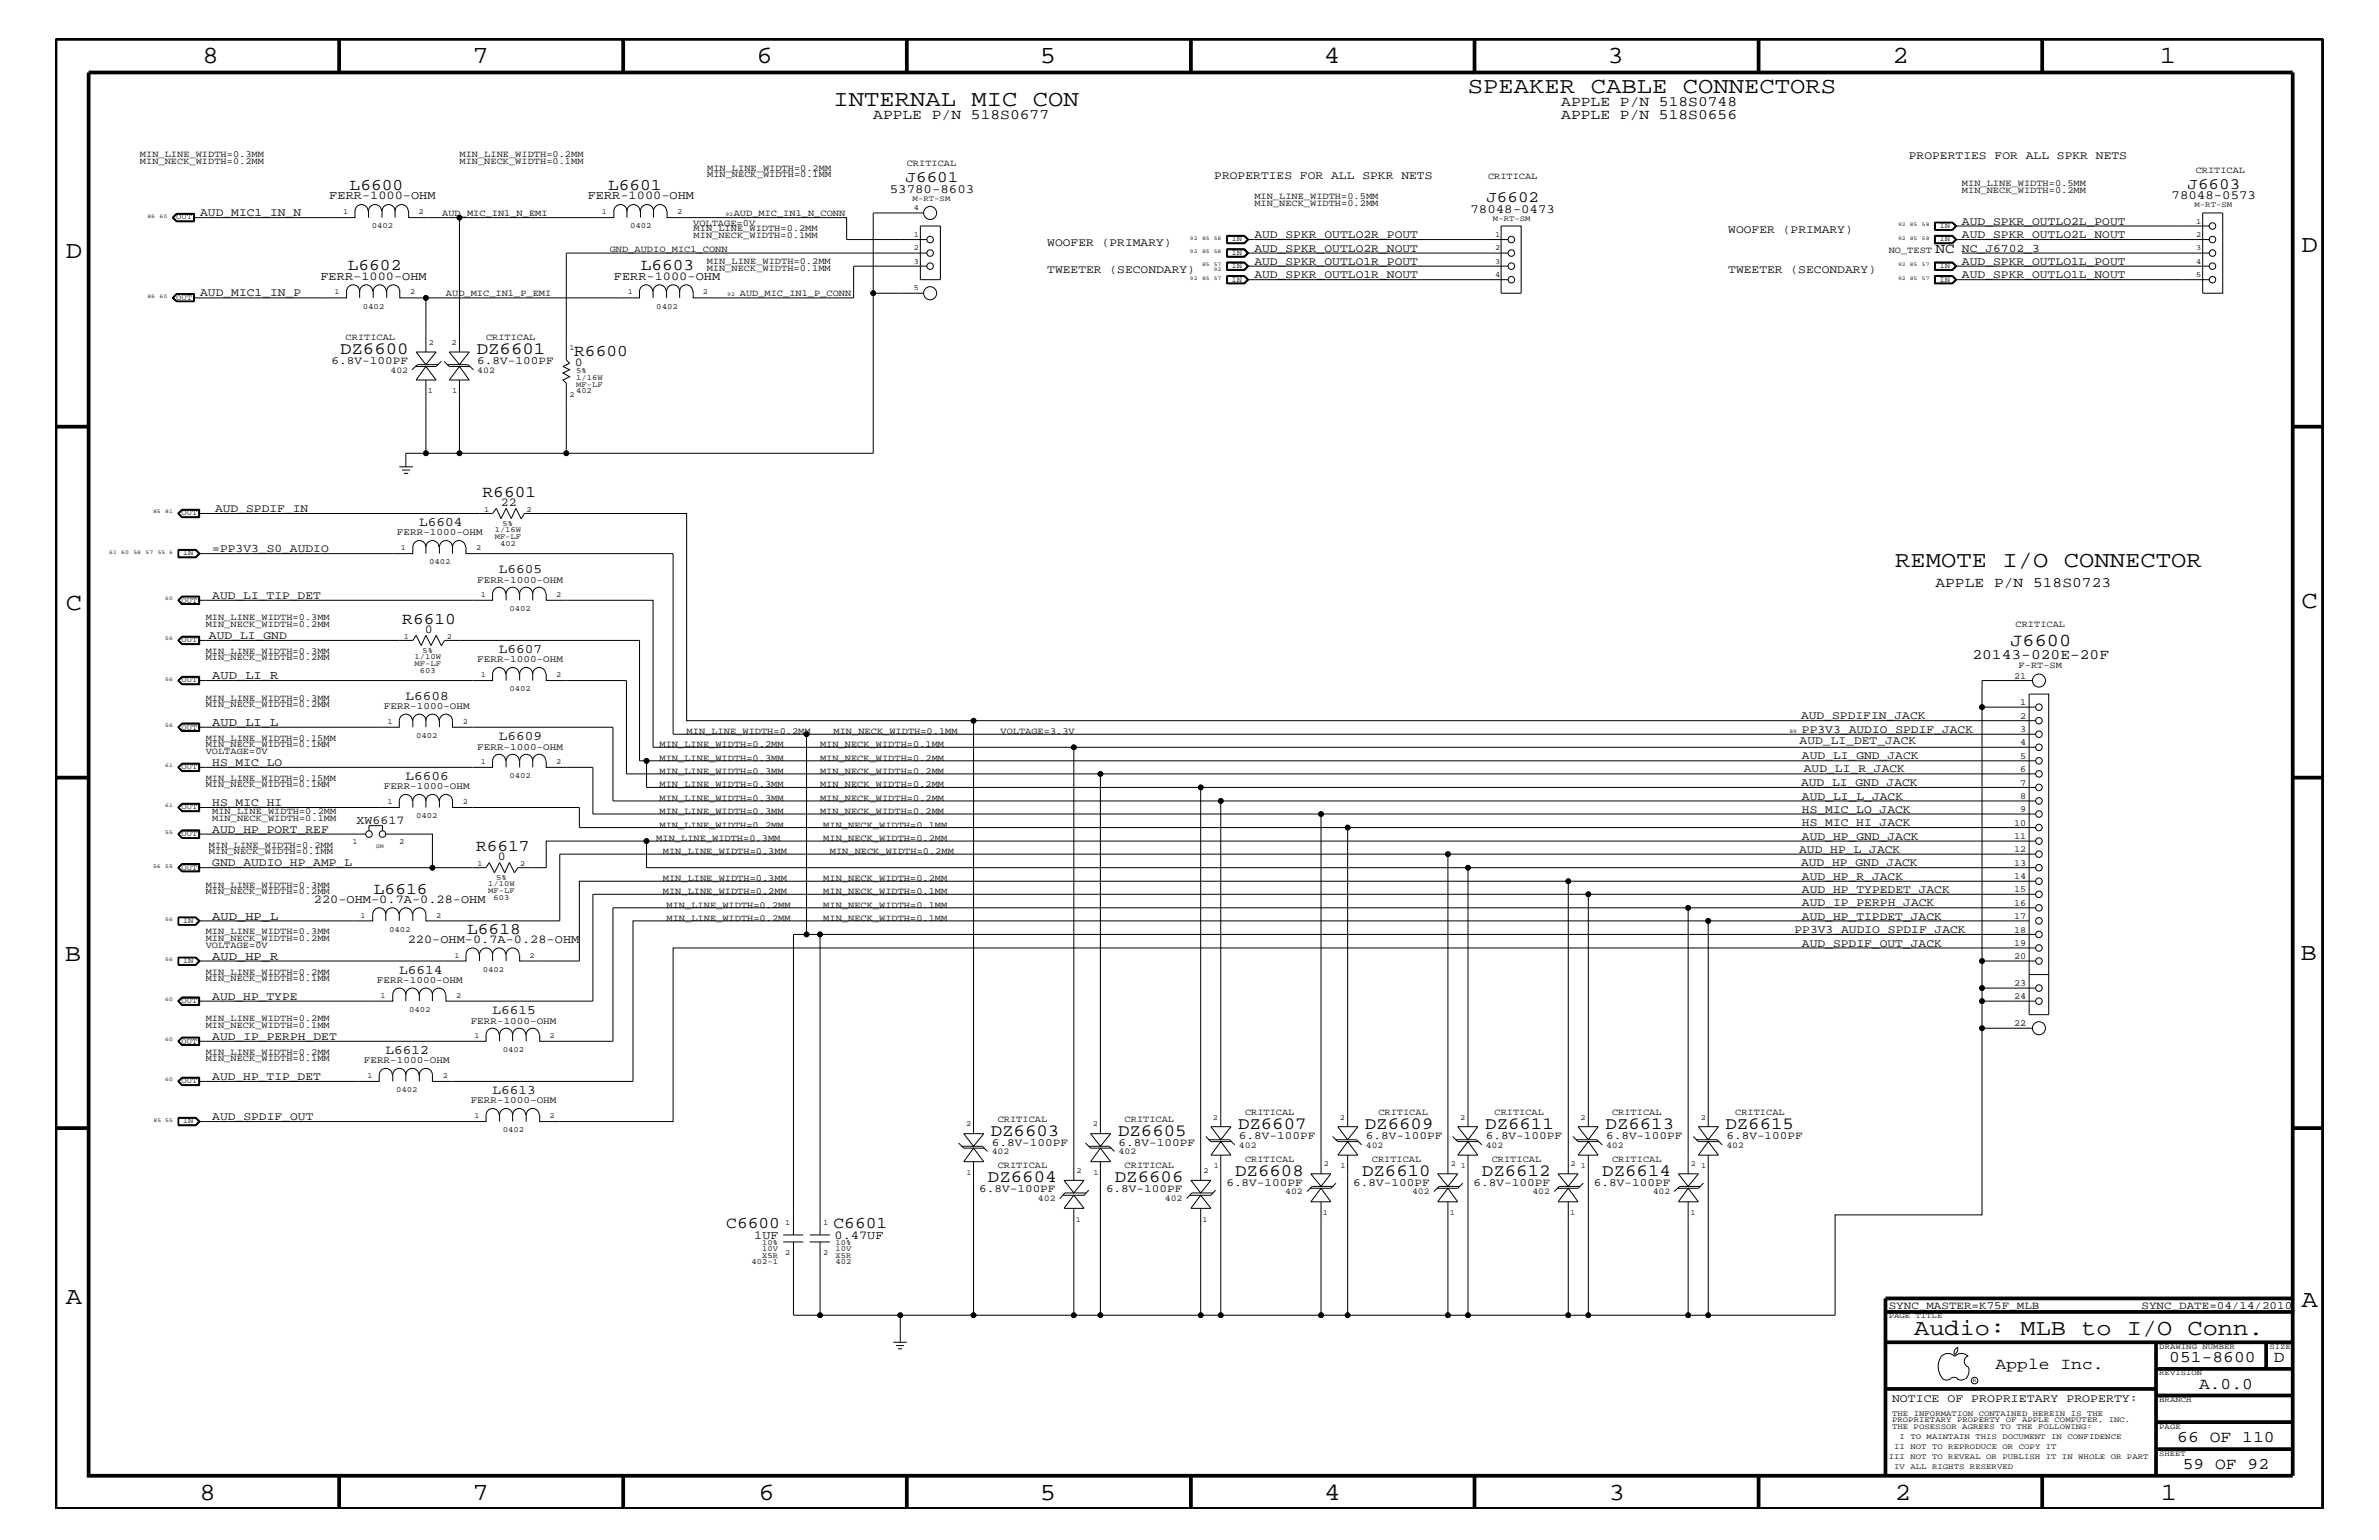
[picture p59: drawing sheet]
<svg xmlns="http://www.w3.org/2000/svg" width="432mm" height="279mm" viewBox="0 0 432 279" stroke-linecap="round" stroke-linejoin="round" font-family="sans-serif">
<defs><g id="words">
<g font-size="4.5">
<text x="36.7" y="11.5">8</text>
<text x="85.8" y="11.5">7</text>
<text x="137.3" y="11.5">6</text>
<text x="188.7" y="11.5">5</text>
<text x="240.3" y="11.5">4</text>
<text x="291.8" y="11.5">3</text>
<text x="343.5" y="11.5">2</text>
<text x="392" y="11.5">1</text>
<text x="11.9" y="46.8">D</text>
<text x="417.7" y="45.7">D</text>
<text x="11.9" y="110.6">C</text>
<text x="417.7" y="110.3">C</text>
<text x="11.8" y="174.3">B</text>
<text x="417.6" y="174.2">B</text>
<text x="11.9" y="236.7">A</text>
<text x="417.7" y="237.1">A</text>
<text x="36.2" y="272.1">8</text>
<text x="85.8" y="272.1">7</text>
<text x="137.7" y="272.1">6</text>
<text x="188.7" y="272.1">5</text>
<text x="240.4" y="272.1">4</text>
<text x="292" y="272.1">3</text>
<text x="343.9" y="272.1">2</text>
<text x="392.2" y="272.1">1</text>
</g>
<g font-size="4.1">
<text x="266.4" y="16.8">SPEAKER CABLE CONNECTORS</text>
<text x="151.3" y="19.2">INTERNAL MIC CON</text>
<text x="344" y="102.9">REMOTE I/O CONNECTOR</text>
<text x="347.4" y="242.3">Audio: MLB to I/O Conn.</text>
</g>
<text font-size="3.3" x="364.9" y="117.2">J6600</text>
<g font-size="3.1">
<text x="61.7" y="64.2">DZ6600</text>
<text x="86.5" y="64.2">DZ6601</text>
<text x="179.8" y="206">DZ6603</text>
<text x="202.9" y="206">DZ6605</text>
<text x="224.7" y="204.8">DZ6607</text>
<text x="247.7" y="204.8">DZ6609</text>
<text x="269.6" y="204.8">DZ6611</text>
<text x="291.4" y="204.8">DZ6613</text>
<text x="313.2" y="204.8">DZ6615</text>
<text x="179.3" y="214.5">DZ6604</text>
<text x="202.4" y="214.5">DZ6606</text>
<text x="224.2" y="213.3">DZ6608</text>
<text x="247.2" y="213.3">DZ6610</text>
<text x="269" y="213.3">DZ6612</text>
<text x="290.8" y="213.3">DZ6614</text>
</g>
<g font-size="3">
<text x="63.5" y="34.5">L6600</text>
<text x="110.4" y="34.5">L6601</text>
<text x="63.1" y="49.1">L6602</text>
<text x="116.3" y="49.1">L6603</text>
<text x="104.2" y="64.5">R6600</text>
<text x="87.6" y="90.1">R6601</text>
<text x="73" y="113.1">R6610</text>
<text x="86.4" y="154.4">R6617</text>
<text x="67.9" y="162.2">L6616</text>
<text x="84.8" y="169.4">L6618</text>
<text x="131.8" y="222.9">C6600</text>
<text x="151.3" y="222.9">C6601</text>
<text x="362.2" y="248.4">Apple Inc.</text>
<text x="393.7" y="247.1">051-8600</text>
<text x="399.2" y="252">A.0.0</text>
<text x="412.7" y="247.1">D</text>
<text x="395.2" y="261.6">66 OF 110</text>
<text x="396.2" y="266.6">59 OF 92</text>
</g>
<g font-size="2.9">
<text x="164.4" y="33">J6601</text>
<text x="397" y="34.2">J6603</text>
<text x="269.8" y="36.7">J6602</text>
</g>
<g font-size="2.6">
<text x="158.5" y="21.6">APPLE P/N 518S0677</text>
<text x="283.4" y="19.2">APPLE P/N 518S0748</text>
<text x="283.4" y="21.6">APPLE P/N 518S0656</text>
<text x="351.3" y="45.9">NC</text>
<text x="351.3" y="106.5">APPLE P/N 518S0723</text>
<text x="358" y="119.5">20143-020E-20F</text>
</g>
<g font-size="2.4">
<text x="76.1" y="95.4">L6604</text>
<text x="90.6" y="104">L6605</text>
<text x="90.6" y="118.5">L6607</text>
<text x="73.6" y="127">L6608</text>
<text x="90.6" y="134.2">L6609</text>
<text x="73.6" y="141.5">L6606</text>
<text x="72.4" y="176.7">L6614</text>
<text x="89.4" y="184">L6615</text>
<text x="70" y="191.2">L6612</text>
<text x="89.4" y="198.5">L6613</text>
</g>
<g font-size="2.3">
<text x="161.5" y="35">53780-8603</text>
<text x="266.9" y="38.6">78048-0473</text>
<text x="394.2" y="36.2">78048-0573</text>
</g>
<g font-size="2.2">
<text x="59.8" y="36.2">FERR-1000-OHM</text>
<text x="106.7" y="36.2">FERR-1000-OHM</text>
<text x="58.2" y="50.7">FERR-1000-OHM</text>
<text x="111.4" y="50.7">FERR-1000-OHM</text>
<text x="104.3" y="66.4">0</text>
<text x="90.9" y="91.8">22</text>
<text x="77.1" y="114.8">0</text>
<text x="38.5" y="123.2">AUD_LI_R</text>
<text x="38.5" y="131.7">AUD_LI_L</text>
<text x="64.7" y="149.5">XW6617</text>
<text x="90.4" y="156.1">0</text>
<text x="38.5" y="166.9">AUD_HP_L</text>
<text x="57" y="163.9">220-OHM-0.7A-0.28-OHM</text>
<text x="74" y="171.1">220-OHM-0.7A-0.28-OHM</text>
<text x="38.5" y="174.2">AUD_HP_R</text>
<text x="136.9" y="224.7">1UF</text>
<text x="151.5" y="224.7">0.47UF</text>
</g>
<g font-size="2.1">
<text x="346.5" y="28.9">PROPERTIES FOR ALL SPKR NETS</text>
<text x="220.4" y="32.5">PROPERTIES FOR ALL SPKR NETS</text>
<text x="36.3" y="39.2">AUD_MIC1_IN_N</text>
<text x="356.1" y="40.8">AUD_SPKR_OUTLO2L_POUT</text>
<text x="190.1" y="44.6">WOOFER (PRIMARY)</text>
<text x="227.7" y="45.7">AUD_SPKR_OUTLO2R_NOUT</text>
<text x="227.7" y="43.2">AUD_SPKR_OUTLO2R_POUT</text>
<text x="313.7" y="42.3">WOOFER (PRIMARY)</text>
<text x="356.1" y="43.2">AUD_SPKR_OUTLO2L_NOUT</text>
<text x="356.1" y="45.7">NC_J6702_3</text>
<text x="36.3" y="53.8">AUD_MIC1_IN_P</text>
<text x="190.1" y="49.6">TWEETER (SECONDARY)</text>
<text x="227.7" y="48">AUD_SPKR_OUTLO1R_POUT</text>
<text x="227.7" y="50.5">AUD_SPKR_OUTLO1R_NOUT</text>
<text x="313.7" y="49.6">TWEETER (SECONDARY)</text>
<text x="356.1" y="50.5">AUD_SPKR_OUTLO1L_NOUT</text>
<text x="356.1" y="48">AUD_SPKR_OUTLO1L_POUT</text>
<text x="39" y="92.9">AUD_SPDIF_IN</text>
<text x="38.5" y="100.2">=PP3V3_S0_AUDIO</text>
<text x="38.5" y="108.7">AUD_LI_TIP_DET</text>
<text x="37.9" y="115.9">AUD_LI_GND</text>
<text x="326.9" y="130.5">AUD_SPDIFIN_JACK</text>
<text x="326.6" y="135">AUD_LI_DET_JACK</text>
<text x="327.1" y="133">PP3V3_AUDIO_SPDIF_JACK</text>
<text x="327.1" y="137.8">AUD_LI_GND_JACK</text>
<text x="38.5" y="139">HS_MIC_LO</text>
<text x="326.9" y="142.6">AUD_LI_GND_JACK</text>
<text x="327.4" y="140.1">AUD_LI_R_JACK</text>
<text x="38.5" y="146.2">HS_MIC_HI</text>
<text x="327.1" y="149.9">HS_MIC_HI_JACK</text>
<text x="327.1" y="147.5">HS_MIC_LO_JACK</text>
<text x="327.1" y="145.1">AUD_LI_L_JACK</text>
<text x="38.5" y="151.1">AUD_HP_PORT_REF</text>
<text x="326.6" y="154.7">AUD_HP_L_JACK</text>
<text x="327.1" y="152.3">AUD_HP_GND_JACK</text>
<text x="38.5" y="157.2">GND_AUDIO_HP_AMP_L</text>
<text x="326.9" y="157.2">AUD_HP_GND_JACK</text>
<text x="327.1" y="162">AUD_HP_TYPEDET_JACK</text>
<text x="327.1" y="159.6">AUD_HP_R_JACK</text>
<text x="327.1" y="166.9">AUD_HP_TIPDET_JACK</text>
<text x="327.1" y="164.5">AUD_IP_PERPH_JACK</text>
<text x="325.7" y="169.3">PP3V3_AUDIO_SPDIF_JACK</text>
<text x="327.1" y="171.7">AUD_SPDIF_OUT_JACK</text>
<text x="38.5" y="181.4">AUD_HP_TYPE</text>
<text x="38.5" y="188.7">AUD_IP_PERPH_DET</text>
<text x="38.5" y="195.9">AUD_HP_TIP_DET</text>
<text x="38.5" y="203.2">AUD_SPDIF_OUT</text>
<text x="343.4" y="254.4">NOTICE OF PROPRIETARY PROPERTY:</text>
</g>
<g font-size="2">
<text x="60.2" y="66.1">6.8V-100PF</text>
<text x="86.6" y="66.1">6.8V-100PF</text>
<text x="180" y="207.9">6.8V-100PF</text>
<text x="203" y="207.9">6.8V-100PF</text>
<text x="224.9" y="206.7">6.8V-100PF</text>
<text x="247.9" y="206.7">6.8V-100PF</text>
<text x="269.7" y="206.7">6.8V-100PF</text>
<text x="291.5" y="206.7">6.8V-100PF</text>
<text x="313.4" y="206.7">6.8V-100PF</text>
<text x="222.6" y="215.2">6.8V-100PF</text>
<text x="245.6" y="215.2">6.8V-100PF</text>
<text x="267.5" y="215.2">6.8V-100PF</text>
<text x="289.3" y="215.2">6.8V-100PF</text>
<text x="177.7" y="216.4">6.8V-100PF</text>
<text x="200.7" y="216.4">6.8V-100PF</text>
<text x="342.8" y="237.4">SYNC_MASTER=K75F_MLB</text>
<text x="388.7" y="237.4">SYNC_DATE=04/14/2010</text>
</g>
<g font-size="1.8">
<text x="72.1" y="97.1">FERR-1000-OHM</text>
<text x="86.6" y="105.7">FERR-1000-OHM</text>
<text x="86.6" y="120.2">FERR-1000-OHM</text>
<text x="69.7" y="128.7">FERR-1000-OHM</text>
<text x="86.6" y="136">FERR-1000-OHM</text>
<text x="69.7" y="143.2">FERR-1000-OHM</text>
<text x="68.4" y="178.4">FERR-1000-OHM</text>
<text x="85.4" y="185.7">FERR-1000-OHM</text>
<text x="66" y="192.9">FERR-1000-OHM</text>
<text x="85.4" y="200.2">FERR-1000-OHM</text>
</g>
<g font-size="1.7">
<text x="25.4" y="29.7">MIN_NECK_WIDTH=0.2MM</text>
<text x="25.4" y="28.6">MIN_LINE_WIDTH=0.3MM</text>
<text x="83.4" y="29.7">MIN_NECK_WIDTH=0.1MM</text>
<text x="83.4" y="28.6">MIN_LINE_WIDTH=0.2MM</text>
<text x="128.4" y="31">MIN_LINE_WIDTH=0.2MM</text>
<text x="128.4" y="32.2">MIN_NECK_WIDTH=0.1MM</text>
<text x="164.6" y="30.2">CRITICAL</text>
<text x="270.1" y="32.5">CRITICAL</text>
<text x="356.1" y="35">MIN_NECK_WIDTH=0.2MM</text>
<text x="356.1" y="33.7">MIN_LINE_WIDTH=0.5MM</text>
<text x="398.5" y="31.4">CRITICAL</text>
<text x="80.3" y="39.2">AUD_MIC_IN1_N_EMI</text>
<text x="125.8" y="41">VOLTAGE=0V</text>
<text x="125.9" y="41.9">MIN_LINE_WIDTH=0.2MM</text>
<text x="133.2" y="39.2">AUD_MIC_IN1_N_CONN</text>
<text x="227.7" y="36.2">MIN_LINE_WIDTH=0.5MM</text>
<text x="227.7" y="37.4">MIN_NECK_WIDTH=0.2MM</text>
<text x="110.7" y="45.7">GND_AUDIO_MIC1_CONN</text>
<text x="125.9" y="43.1">MIN_NECK_WIDTH=0.1MM</text>
<text x="128.3" y="47.9">MIN_LINE_WIDTH=0.2MM</text>
<text x="342.8" y="45.9">NO_TEST</text>
<text x="80.9" y="53.8">AUD_MIC_IN1_P_EMI</text>
<text x="128.3" y="49.1">MIN_NECK_WIDTH=0.1MM</text>
<text x="134.3" y="53.8">AUD_MIC_IN1_P_CONN</text>
<text x="62.7" y="61.7">CRITICAL</text>
<text x="88.2" y="61.7">CRITICAL</text>
<text x="37.3" y="112.6">MIN_LINE_WIDTH=0.3MM</text>
<text x="37.3" y="113.7">MIN_NECK_WIDTH=0.2MM</text>
<text x="365.8" y="113.7">CRITICAL</text>
<text x="37.3" y="118.6">MIN_LINE_WIDTH=0.3MM</text>
<text x="37.3" y="119.8">MIN_NECK_WIDTH=0.2MM</text>
<text x="365.6" y="123.1">21</text>
<text x="366.4" y="121.2">F-RT-SM</text>
<text x="37.3" y="127.1">MIN_LINE_WIDTH=0.3MM</text>
<text x="37.3" y="128.3">MIN_NECK_WIDTH=0.2MM</text>
<text x="366.7" y="130.4">2</text>
<text x="366.7" y="128">1</text>
<text x="37.3" y="136.8">VOLTAGE=0V</text>
<text x="37.3" y="135.6">MIN_NECK_WIDTH=0.1MM</text>
<text x="37.3" y="134.4">MIN_LINE_WIDTH=0.15MM</text>
<text x="119.7" y="135.6">MIN_LINE_WIDTH=0.2MM</text>
<text x="124.6" y="133.2">MIN_LINE_WIDTH=0.2MM</text>
<text x="148.8" y="135.6">MIN_NECK_WIDTH=0.1MM</text>
<text x="151.3" y="133.2">MIN_NECK_WIDTH=0.1MM</text>
<text x="181.6" y="133.2">VOLTAGE=3.3V</text>
<text x="366.7" y="137.7">5</text>
<text x="366.7" y="135.2">4</text>
<text x="366.7" y="132.8">3</text>
<text x="37.3" y="142.9">MIN_NECK_WIDTH=0.1MM</text>
<text x="37.3" y="141.7">MIN_LINE_WIDTH=0.15MM</text>
<text x="119.7" y="138">MIN_LINE_WIDTH=0.3MM</text>
<text x="119.7" y="142.9">MIN_LINE_WIDTH=0.3MM</text>
<text x="119.7" y="140.4">MIN_LINE_WIDTH=0.3MM</text>
<text x="148.8" y="138">MIN_NECK_WIDTH=0.2MM</text>
<text x="148.8" y="140.4">MIN_NECK_WIDTH=0.2MM</text>
<text x="148.8" y="142.9">MIN_NECK_WIDTH=0.2MM</text>
<text x="366.7" y="142.5">7</text>
<text x="366.7" y="140.1">6</text>
<text x="38.5" y="149">MIN_NECK_WIDTH=0.1MM</text>
<text x="38.5" y="147.7">MIN_LINE_WIDTH=0.2MM</text>
<text x="119.7" y="147.7">MIN_LINE_WIDTH=0.3MM</text>
<text x="119.7" y="145.3">MIN_LINE_WIDTH=0.3MM</text>
<text x="148.8" y="147.7">MIN_NECK_WIDTH=0.2MM</text>
<text x="148.8" y="145.3">MIN_NECK_WIDTH=0.2MM</text>
<text x="365.6" y="149.8">10</text>
<text x="366.7" y="147.3">9</text>
<text x="366.7" y="144.9">8</text>
<text x="37.9" y="155">MIN_NECK_WIDTH=0.1MM</text>
<text x="37.9" y="153.8">MIN_LINE_WIDTH=0.2MM</text>
<text x="119.1" y="152.6">MIN_LINE_WIDTH=0.3MM</text>
<text x="119.7" y="150.1">MIN_LINE_WIDTH=0.2MM</text>
<text x="120.3" y="155">MIN_LINE_WIDTH=0.3MM</text>
<text x="149.4" y="152.6">MIN_NECK_WIDTH=0.2MM</text>
<text x="149.4" y="150.1">MIN_NECK_WIDTH=0.1MM</text>
<text x="150.6" y="155">MIN_NECK_WIDTH=0.2MM</text>
<text x="365.6" y="154.6">12</text>
<text x="365.6" y="152.2">11</text>
<text x="37.3" y="161.1">MIN_LINE_WIDTH=0.3MM</text>
<text x="120.3" y="159.9">MIN_LINE_WIDTH=0.3MM</text>
<text x="149.4" y="159.9">MIN_NECK_WIDTH=0.2MM</text>
<text x="365.6" y="161.9">15</text>
<text x="365.6" y="159.5">14</text>
<text x="365.6" y="157.1">13</text>
<text x="37.3" y="162.2">MIN_NECK_WIDTH=0.2MM</text>
<text x="120.3" y="162.2">MIN_LINE_WIDTH=0.2MM</text>
<text x="121" y="164.7">MIN_LINE_WIDTH=0.2MM</text>
<text x="121" y="167.1">MIN_LINE_WIDTH=0.2MM</text>
<text x="149.4" y="164.7">MIN_NECK_WIDTH=0.1MM</text>
<text x="149.4" y="167.1">MIN_NECK_WIDTH=0.1MM</text>
<text x="149.4" y="162.2">MIN_NECK_WIDTH=0.1MM</text>
<text x="365.6" y="166.7">17</text>
<text x="365.6" y="164.4">16</text>
<text x="37.3" y="169.5">MIN_LINE_WIDTH=0.3MM</text>
<text x="37.3" y="170.7">MIN_NECK_WIDTH=0.2MM</text>
<text x="37.3" y="172">VOLTAGE=0V</text>
<text x="365.6" y="171.6">19</text>
<text x="365.6" y="169.2">18</text>
<text x="37.3" y="176.8">MIN_LINE_WIDTH=0.2MM</text>
<text x="37.3" y="178">MIN_NECK_WIDTH=0.1MM</text>
<text x="365.6" y="178.8">23</text>
<text x="365.6" y="174">20</text>
<text x="37.3" y="185.3">MIN_LINE_WIDTH=0.2MM</text>
<text x="365.6" y="181.3">24</text>
<text x="37.3" y="191.4">MIN_LINE_WIDTH=0.2MM</text>
<text x="37.3" y="186.5">MIN_NECK_WIDTH=0.1MM</text>
<text x="365.6" y="186.1">22</text>
<text x="37.3" y="192.6">MIN_NECK_WIDTH=0.1MM</text>
<text x="181.1" y="203.5">CRITICAL</text>
<text x="204.1" y="203.5">CRITICAL</text>
<text x="226" y="202.3">CRITICAL</text>
<text x="250.2" y="202.3">CRITICAL</text>
<text x="271.3" y="202.3">CRITICAL</text>
<text x="292.6" y="202.3">CRITICAL</text>
<text x="315" y="202.3">CRITICAL</text>
<text x="181.1" y="211.9">CRITICAL</text>
<text x="204.1" y="211.9">CRITICAL</text>
<text x="226" y="210.8">CRITICAL</text>
<text x="249" y="210.8">CRITICAL</text>
<text x="270.8" y="210.8">CRITICAL</text>
<text x="292.6" y="210.8">CRITICAL</text>
</g>
<g font-size="1.6">
<text x="70.9" y="67.6">402</text>
<text x="86.6" y="67.6">402</text>
<text x="180" y="209.4">402</text>
<text x="203" y="209.4">402</text>
<text x="224.9" y="208.2">402</text>
<text x="247.9" y="208.2">402</text>
<text x="269.7" y="208.2">402</text>
<text x="291.5" y="208.2">402</text>
<text x="313.4" y="208.2">402</text>
<text x="188.4" y="217.9">402</text>
<text x="211.4" y="217.9">402</text>
<text x="233.3" y="216.7">402</text>
<text x="256.3" y="216.7">402</text>
<text x="278.1" y="216.7">402</text>
<text x="300" y="216.7">402</text>
</g>
<g font-size="1.4">
<text x="32" y="39.8">OUT</text>
<text x="62.3" y="38.9">1</text>
<text x="67.5" y="41.4">0402</text>
<text x="75.9" y="38.9">2</text>
<text x="109.2" y="38.9">1</text>
<text x="114.4" y="41.4">0402</text>
<text x="122.9" y="38.9">2</text>
<text x="165.7" y="36.4">M-RT-SM</text>
<text x="165.9" y="38.1">4</text>
<text x="271" y="40.1">M-RT-SM</text>
<text x="352" y="41.4">IN</text>
<text x="398.3" y="37.6">M-RT-SM</text>
<text x="398.6" y="40.6">1</text>
<text x="165.9" y="47.9">3</text>
<text x="165.9" y="45.4">2</text>
<text x="165.9" y="43">1</text>
<text x="223.5" y="43.8">IN</text>
<text x="223.5" y="46.3">IN</text>
<text x="271.4" y="47.9">3</text>
<text x="271.4" y="45.4">2</text>
<text x="271.4" y="43">1</text>
<text x="352" y="43.8">IN</text>
<text x="398.6" y="47.9">4</text>
<text x="398.6" y="45.4">3</text>
<text x="398.6" y="43">2</text>
<text x="60.7" y="53.4">1</text>
<text x="74.4" y="53.4">2</text>
<text x="114" y="53.4">1</text>
<text x="127.6" y="53.4">2</text>
<text x="165.9" y="52.7">5</text>
<text x="223.5" y="51.1">IN</text>
<text x="223.5" y="48.7">IN</text>
<text x="271.4" y="50.2">4</text>
<text x="352" y="51.1">IN</text>
<text x="352" y="48.7">IN</text>
<text x="398.6" y="50.2">5</text>
<text x="32" y="54.4">OUT</text>
<text x="65.9" y="56">0402</text>
<text x="119.1" y="56">0402</text>
<text x="77.8" y="62.5">2</text>
<text x="82" y="62.5">2</text>
<text x="103.4" y="63.4">1</text>
<text x="77.6" y="71.3">1</text>
<text x="82" y="71.3">1</text>
<text x="103.4" y="72">2</text>
<text x="104.6" y="68.9">1/16W</text>
<text x="104.6" y="71.3">402</text>
<text x="104.6" y="70.1">MF-LF</text>
<text x="104.6" y="67.7">5%</text>
<text x="32.9" y="93.5">OUT</text>
<text x="87.9" y="92.8">1</text>
<text x="91.2" y="95.4">5%</text>
<text x="95.6" y="92.8">2</text>
<text x="33.2" y="100.8">IN</text>
<text x="72.7" y="99.9">1</text>
<text x="86.4" y="99.9">2</text>
<text x="89.8" y="96.5">1/16W</text>
<text x="89.8" y="97.7">MF-LF</text>
<text x="90.8" y="99">402</text>
<text x="77.9" y="102.4">0402</text>
<text x="32.9" y="109.3">OUT</text>
<text x="87.3" y="108.3">1</text>
<text x="92.5" y="110.9">0402</text>
<text x="100.9" y="108.3">2</text>
<text x="32.9" y="116.5">OUT</text>
<text x="73.3" y="115.9">1</text>
<text x="75.2" y="119.6">1/10W</text>
<text x="76.7" y="118.4">5%</text>
<text x="81.1" y="115.9">2</text>
<text x="32.9" y="123.8">OUT</text>
<text x="75.2" y="120.8">MF-LF</text>
<text x="76.2" y="122">603</text>
<text x="87.3" y="122.9">1</text>
<text x="92.5" y="125.4">0402</text>
<text x="100.9" y="122.9">2</text>
<text x="70.4" y="131.3">1</text>
<text x="84" y="131.3">2</text>
<text x="32.9" y="132.4">OUT</text>
<text x="75.5" y="133.9">0402</text>
<text x="32.9" y="139.6">OUT</text>
<text x="87.3" y="138.6">1</text>
<text x="92.5" y="141.2">0402</text>
<text x="100.9" y="138.6">2</text>
<text x="32.9" y="146.8">OUT</text>
<text x="70.4" y="145.9">1</text>
<text x="75.5" y="148.4">0402</text>
<text x="84" y="145.9">2</text>
<text x="32.9" y="151.8">OUT</text>
<text x="64" y="153.2">1</text>
<text x="72.5" y="153.2">2</text>
<text x="32.9" y="157.8">OUT</text>
<text x="86.7" y="157.1">1</text>
<text x="88.6" y="162">MF-LF</text>
<text x="88.6" y="160.8">1/10W</text>
<text x="90" y="159.6">5%</text>
<text x="94.4" y="157.1">2</text>
<text x="33.2" y="167.5">IN</text>
<text x="65.4" y="166.5">1</text>
<text x="79.2" y="166.5">2</text>
<text x="89.6" y="163.3">603</text>
<text x="70.6" y="169">0402</text>
<text x="82.5" y="173.8">1</text>
<text x="96.1" y="173.8">2</text>
<text x="33.2" y="174.8">IN</text>
<text x="87.6" y="176.3">0402</text>
<text x="32.9" y="182.1">OUT</text>
<text x="69.1" y="181">1</text>
<text x="74.3" y="183.6">0402</text>
<text x="82.8" y="181">2</text>
<text x="32.9" y="189.3">OUT</text>
<text x="86.1" y="188.3">1</text>
<text x="91.3" y="190.9">0402</text>
<text x="99.7" y="188.3">2</text>
<text x="32.9" y="196.5">OUT</text>
<text x="66.7" y="195.6">1</text>
<text x="80.3" y="195.6">2</text>
<text x="33.2" y="203.8">IN</text>
<text x="71.9" y="198.1">0402</text>
<text x="86.1" y="202.9">1</text>
<text x="99.7" y="202.9">2</text>
<text x="220.1" y="203.1">2</text>
<text x="243.2" y="203.1">2</text>
<text x="265" y="203.1">2</text>
<text x="286.9" y="203.1">2</text>
<text x="308.7" y="203.1">2</text>
<text x="91.3" y="205.4">0402</text>
<text x="175.3" y="204.3">2</text>
<text x="198.4" y="204.3">2</text>
<text x="175.4" y="213.2">1</text>
<text x="195.4" y="212.8">2</text>
<text x="198.5" y="213.2">1</text>
<text x="218.4" y="212.8">2</text>
<text x="220.3" y="211.9">1</text>
<text x="240.3" y="211.6">2</text>
<text x="243.3" y="211.9">1</text>
<text x="263.3" y="211.6">2</text>
<text x="265.2" y="211.9">1</text>
<text x="285.1" y="211.6">2</text>
<text x="286.9" y="211.9">1</text>
<text x="306.9" y="211.6">2</text>
<text x="308.8" y="211.9">1</text>
<text x="195.2" y="221.7">1</text>
<text x="218.3" y="221.7">1</text>
<text x="240.1" y="220.4">1</text>
<text x="263.1" y="220.4">1</text>
<text x="285" y="220.4">1</text>
<text x="306.8" y="220.4">1</text>
<text x="138.3" y="227">10V</text>
<text x="138.3" y="225.9">10%</text>
<text x="142.5" y="227.7">2</text>
<text x="142.5" y="222.3">1</text>
<text x="149.4" y="227.7">2</text>
<text x="149.4" y="222.3">1</text>
<text x="151.6" y="227">10V</text>
<text x="151.6" y="225.9">10%</text>
<text x="136.4" y="229.4">402-1</text>
<text x="138.3" y="228.2">X5R</text>
<text x="151.6" y="228.2">X5R</text>
<text x="151.6" y="229.4">402</text>
<text x="342.8" y="239.2">PAGE TITLE</text>
<text x="391.9" y="244.7">DRAWING NUMBER</text>
<text x="411.9" y="244.7">SIZE</text>
<text x="391.9" y="249.5">REVISION</text>
<text x="343.4" y="256.8">THE INFORMATION CONTAINED HEREIN IS THE</text>
<text x="391.9" y="254.4">BRANCH</text>
<text x="343.4" y="259.3">THE POSESSOR AGREES TO THE FOLLOWING:</text>
<text x="343.4" y="258">PROPRIETARY PROPERTY OF APPLE COMPUTER, INC.</text>
<text x="343.8" y="262.9">II NOT TO REPRODUCE OR COPY IT</text>
<text x="344.8" y="261.1">I TO MAINTAIN THIS DOCUMENT IN CONFIDENCE</text>
<text x="391.9" y="259.3">PAGE</text>
<text x="342.8" y="264.7">III NOT TO REVEAL OR PUBLISH IT IN WHOLE OR PART</text>
<text x="343.8" y="266.6">IV ALL RIGHTS RESERVED</text>
<text x="391.9" y="264.1">SHEET</text>
</g>
<text font-size="1.1" x="68.2" y="153.8">SM</text>
<g font-size="1">
<text x="26.8" y="39.5">86</text>
<text x="29" y="39.5">60</text>
<text x="131.7" y="39.2">92</text>
<text x="344.5" y="41">92 85</text>
<text x="348.8" y="41">58</text>
<text x="216" y="45.9">92</text>
<text x="216" y="43.5">92</text>
<text x="218.2" y="45.9">85 58</text>
<text x="218.2" y="43.5">85 58</text>
<text x="344.5" y="43.5">92 85</text>
<text x="348.8" y="43.5">58</text>
<text x="132" y="53.8">92</text>
<text x="216" y="50.7">92</text>
<text x="218.2" y="48.3">85 57</text>
<text x="218.2" y="50.7">85 57</text>
<text x="220.3" y="49.2">92</text>
<text x="344.5" y="50.7">92 85</text>
<text x="344.5" y="48.3">92 85</text>
<text x="348.8" y="50.7">57</text>
<text x="348.8" y="48.3">57</text>
<text x="26.8" y="54">86</text>
<text x="29" y="54">60</text>
<text x="27.8" y="93.2">85</text>
<text x="30" y="93.2">81</text>
<text x="19.8" y="100.4">61</text>
<text x="22" y="100.4">60</text>
<text x="24.2" y="100.4">58</text>
<text x="26.4" y="100.4">57</text>
<text x="28.6" y="100.4">55 6</text>
<text x="30" y="108.9">60</text>
<text x="30" y="116.2">56</text>
<text x="30" y="123.5">56</text>
<text x="30" y="131.9">56</text>
<text x="324.8" y="133">89</text>
<text x="30" y="139.2">61</text>
<text x="30" y="146.5">61</text>
<text x="30" y="151.3">55</text>
<text x="27.8" y="157.4">56</text>
<text x="30" y="157.4">55</text>
<text x="30" y="167.1">56</text>
<text x="30" y="174.4">56</text>
<text x="30" y="181.6">60</text>
<text x="30" y="188.9">60</text>
<text x="30" y="196.2">60</text>
<text x="27.9" y="203.5">85 55</text>
<text x="358.1" y="250.7">R</text>
</g>
</g></defs>
<g fill="none" stroke="#000" stroke-width=".18">
<path d="M32 38.7h3.3v1.5h-3.3l-.8-.7zM32.1 38.7l-.8 .8 .8 .7M35.1 38.9h-3l-.6 .6 .6 .6h3M35.2 38.7v1.5h-3.1M64.4 38.2v1.3h-29.3M64.4 38.3a1.19 1.19 0 0 1 1.2-1.2 1.19 1.19 0 0 1 1.2 1.2M66.9 38.3a1.19 1.19 0 0 1 1.2-1.2 1.19 1.19 0 0 1 1.2 1.2M66.9 38.2v1.3M69.3 38.3a1.19 1.19 0 0 1 1.2-1.2 1.19 1.19 0 0 1 1.2 1.2 1.19 1.19 0 0 1 1.2-1.2 1.19 1.19 0 0 1 1.2 1.2M69.3 38.2v1.3M71.7 38.2v1.3M74.2 38.2v1.3h9.2"/>
<path d="M111.4 38.2v1.3h-28v24.4M111.4 38.3a1.19 1.19 0 0 1 1.2-1.2 1.19 1.19 0 0 1 1.2 1.2 1.19 1.19 0 0 1 1.2-1.2 1.19 1.19 0 0 1 1.2 1.2M113.8 38.2v1.3M116.2 38.3a1.19 1.19 0 0 1 1.2-1.2 1.19 1.19 0 0 1 1.2 1.2 1.19 1.19 0 0 1 1.2-1.2 1.19 1.19 0 0 1 1.2 1.2M116.2 38.2v1.3M118.6 38.2v1.3M121.1 38.2v1.3h32.6v4h14.5M167.6 38.6h-9.1v14.6h9.1M399.8 38.6h3.6v14.6h-3.6zM32 53.3h3.3v1.4h-3.3l-.8-.7zM32.1 53.3l-.8 .7 .8 .7M32.1 53.4l-.6 .6 .6 .6"/>
<path d="M32.1 40.2l-.7-.7 .7-.7h3v1.4M32.1 53.4h3v1.2h-3M32.1 53.4l-.7 .6 .7 .6M35.2 53.3v1.4M62.9 52.8v1.2h-27.8M62.9 52.9a1.19 1.19 0 0 1 1.2-1.2 1.19 1.19 0 0 1 1.2 1.2 1.19 1.19 0 0 1 1.2-1.2 1.19 1.19 0 0 1 1.1 1.2M65.3 52.8v1.2M67.7 52.9a1.19 1.19 0 0 1 1.2-1.2 1.19 1.19 0 0 1 1.2 1.2M67.7 52.8v1.2M70.2 52.9a1.19 1.19 0 0 1 1.2-1.2 1.19 1.19 0 0 1 1.2 1.2M70.2 52.8v1.2M72.6 52.8v1.2h43.5v-1.2"/>
<path d="M77.3 54v9.9M116.1 52.9a1.19 1.19 0 0 1 1.2-1.2 1.19 1.19 0 0 1 1.1 1.2M118.5 52.9a1.19 1.19 0 0 1 1.2-1.2 1.19 1.19 0 0 1 1.2 1.2M118.5 52.8v1.2M121 52.9a1.19 1.19 0 0 1 1.2-1.2 1.19 1.19 0 0 1 1.2 1.2 1.19 1.19 0 0 1 1.1-1.2 1.19 1.19 0 0 1 1.2 1.2M121 52.8v1.2M123.4 52.8v1.2M167 41h3.7v9.7h-3.7zM168.2 48.3h-13.3v5.7h-29.1v-1.2M168.2 45.9h-65.4v19.4l.6 .6-1.2 .6 1.2 .6-1.2 .6 1.2 .7-1.2 .5 .6 .6v12.7h55.7v-29M222.7 50h3.2l.8 .7-.8 .8h-3.2zM222.7 42.7h3.2l.8 .8-.8 .7h-3.2z"/>
<path d="M222.7 45.2h3.2l.8 .7-.8 .8h-3.2zM222.7 47.5h3.2l.8 .8-.8 .8h-3.2zM222.7 50.1h3.2l.7 .6-.7 .7h-3.2M222.7 42.8h3.2l.7 .7-.7 .6h-3.2M222.7 47.6h3.2l.7 .7-.7 .8M222.8 42.8v1.3M222.8 45.2h3l.7 .7-.7 .6h-3zM222.8 47.7h3l.7 .6-.7 .7h-3zM222.8 50.1v1.3M222.8 50.2h3l.6 .5M222.8 42.9h3l.6 .6M222.8 45.3h3l.6 .6"/>
<path d="M225.8 50.1l.7 .6-.7 .7M225.8 42.8l.7 .7-.7 .6M225.8 47.7l.6 .6M225.9 45.2l.7 .7-.7 .7h-3.2M226.4 50.7l-.6 .6h-3M226.4 50.7h47.3M226.4 43.5l-.6 .6h-3M226.4 43.5h47.3M226.4 45.9l-.6 .6M226.4 45.9h47.3M226.4 48.3l-.6 .6h-3M226.4 48.3h47.3"/>
<path d="M272.5 41h3.6v12.2h-3.6zM351.1 50h3.3l.8 .7-.8 .8h-3.3zM351.1 42.7h3.3l.8 .8-.8 .7h-3.3zM351.1 47.5h3.3l.8 .8-.8 .8h-3.3zM351.1 40.3h3.3l.8 .7-.8 .8h-3.3zM351.2 49.1v-1.5h3.1l.8 .7-.8 .8M351.2 47.7h3.1M351.2 40.3v1.5M351.2 41.7h3.1M351.2 40.4h3.1M351.3 50.2h3l.6 .5-.6 .6h-3zM351.3 42.9h3l.6 .6-.6 .6h-3z"/>
<path d="M351.3 47.7v1.2h3l.6-.6M351.3 40.4v1.3M354.3 50.1h-3.1v1.3h3.1M354.3 42.8h-3.1v1.3h3.1M354.3 47.7l.7 .6-.7 .7h-3.1M354.3 50.1l.7 .6-.7 .7M354.3 50.1l.8 .6-.8 .7M354.3 47.7l.6 .6M354.3 42.8l.7 .7-.7 .6M354.3 42.8l.8 .7-.8 .6M354.3 40.4l.7 .6-.7 .7M354.3 40.3l.8 .7-.8 .8"/>
<path d="M354.3 40.4l.6 .6M354.9 50.7h46.1M354.9 43.5h46.1M354.9 48.3h46.1M354.9 41l-.6 .7M354.9 41h46.1M356.1 45.9h44.9M75.5 63.9h3.7l-1.9 2.3zM77.3 66.5l1.9 2.4h-3.7zM77.3 68.9v13.3h6.1M79.5 66.2h-3.7l-1 .9M80.1 65.6l-.9 .9h-3.8"/>
<path d="M80.6 65.6l.9 .9h3.8M81.2 66.2h3.7l1 .9M81.5 63.9h3.7l-1.8 2.3zM83.4 66.5l1.8 2.4h-3.7zM83.4 68.9v13.3h19.4M32.3 93.2l.7-.8h3.2v1.5h-3.2zM32.3 99.7h3.3l.7 .7-.7 .8h-3.3zM32.3 99.8h3.3l.6 .6-.6 .7h-3.3M32.4 99.8v1.3M32.4 93.2l.7-.6h3v1.2h-3zM32.4 99.9h3.1l.6 .5M32.4 93.2l.6 .6"/>
<path d="M33 92.5h3.2v1.3h-3.2M33 92.5l-.7 .7 .7 .6M33 92.5l-.6 .7M35.5 99.8l.7 .6-.7 .7M36.1 93.2h53.3l.7-1 .8 1.9 1-1.9 .9 1.9 .8-1.9 1 1.9M72.5 84.7h2.4M73 85.3h1.4M73.3 85.9h.8M77.3 99.3a1.19 1.19 0 0 0-1.2-1.2 1.19 1.19 0 0 0-1.2 1.2v1.1h-38.8M77.3 99.3a1.19 1.19 0 0 1 1.2-1.2 1.19 1.19 0 0 1 1.2 1.2M77.3 99.3v1.1M77.3 82.2h-3.6v2.5"/>
<path d="M82.1 99.3a1.19 1.19 0 0 0-1.2-1.2 1.19 1.19 0 0 0-1.1 1.2v1.1M82.1 99.3a1.19 1.19 0 0 1 1.2-1.2 1.19 1.19 0 0 1 1.2 1.2M82.1 99.3v1.1M84.6 99.3v1.1h37.6v32.8h24.2M94.6 94.2l.6-1h29.4v37.6h244.9M32.4 108.9l.7-.6h3v1.2h-3zM32.4 116.2l.7-.6h3v1.2h-3zM32.4 108.9l.6 .7h3.2M32.4 116.2l.6 .7M33 108.1h3.2v1.6h-3.2l-.7-.8zM33 115.4h3.2v1.6h-3.2l-.7-.8zM33 108.2h3.2v1.5"/>
<path d="M33 115.5h3.2v1.4h-3.2M33 108.2l-.7 .7 .7 .8M33 108.2l-.6 .7M33 115.5l-.7 .7 .7 .7M33 115.5l-.6 .7M36.1 100.4l-.6 .6h-3.1M36.1 116.2h38.8l.6-.9 1 1.8 .8-1.8 .9 1.8 1-1.8 .9 1.8M80.1 117.2l.6-1h35.4v21.8h253.4M91.8 107.7a1.19 1.19 0 0 0-1.2-1.2 1.19 1.19 0 0 0-1.2 1.2v1.2h-53.3M94.2 107.7a1.19 1.19 0 0 0-1.2-1.2 1.19 1.19 0 0 0-1.1 1.2v1.2M96.7 107.7a1.19 1.19 0 0 0-1.2-1.2 1.19 1.19 0 0 0-1.2 1.2v1.2M96.7 107.7a1.19 1.19 0 0 1 1.2-1.2 1.19 1.19 0 0 1 1.2 1.2"/>
<path d="M96.7 107.7v1.2M99.1 107.7v1.2h19.4v26.7h76.4M32.3 139.2l.7-.7h3.2v1.5h-3.2zM32.4 123.5l.7-.6h3v1.2h-3zM32.4 139.2l.7-.6h3v1.2h-3zM32.4 123.5l.6 .6M32.4 131.9l.6 .7h3.2M32.4 139.2l.6 .7M33 122.7h3.2v1.5h-3.2l-.7-.7zM33 131.2h3.2v1.5h-3.2l-.7-.8zM33 122.8h3.2v1.3h-3.2M33 132.7l-.7-.8 .7-.6h3.2v1.4"/>
<path d="M33 138.5h3.2v1.4h-3.2M33 122.8l-.7 .7 .7 .6M33 122.8l-.6 .7M33 138.5l-.7 .7 .7 .7M33 138.5l-.6 .7M33.1 131.3l-.7 .6M36.1 131.3v1.2h-3l-.7-.6M36.2 131.3h-3.2l-.6 .6M74.8 130.8a1.19 1.19 0 0 0-1.1-1.2 1.19 1.19 0 0 0-1.2 1.2v1.1h-36.4M77.3 130.8a1.19 1.19 0 0 1 1.2-1.2 1.19 1.19 0 0 1 1.2 1.2M77.3 130.8a1.19 1.19 0 0 0-1.2-1.2 1.19 1.19 0 0 0-1.2 1.2v1.1M77.3 130.8v1.1"/>
<path d="M79.8 131.9v-1.1a1.19 1.19 0 0 1 1.1-1.2 1.19 1.19 0 0 1 1.2 1.2v1.1h29.2v13.4h110.3M91.8 122.3a1.19 1.19 0 0 0-1.2-1.2 1.19 1.19 0 0 0-1.2 1.2v1.2h-53.3M91.8 138a1.19 1.19 0 0 0-1.2-1.2 1.19 1.19 0 0 0-1.2 1.2v1.2h-53.3M94.2 122.3a1.19 1.19 0 0 0-1.2-1.2 1.19 1.19 0 0 0-1.1 1.2v1.2M94.2 138a1.19 1.19 0 0 0-1.2-1.2 1.19 1.19 0 0 0-1.1 1.2v1.2M96.7 122.3a1.19 1.19 0 0 0-1.2-1.2 1.19 1.19 0 0 0-1.2 1.2v1.2M96.7 122.3a1.19 1.19 0 0 1 1.2-1.2 1.19 1.19 0 0 1 1.2 1.2M96.7 138a1.19 1.19 0 0 0-1.2-1.2 1.19 1.19 0 0 0-1.2 1.2v1.2M96.7 138a1.19 1.19 0 0 1 1.2-1.2 1.19 1.19 0 0 1 1.2 1.2M96.7 122.3v1.2M96.7 138v1.2M99.1 122.3v1.2h14.6v16.9h86"/>
<path d="M99.1 138v1.2h8.5v8.5h261.9M117.3 138v4.9h100.6M176.7 130.8v74.9M359.7 128.3v46.1h9.8M359.7 128.3h9.8M368.3 125.9h3.6v58.2h-3.6zM368.9 123.5h-9.2v4.8M369.5 133.2h-223.1v36.3M369.5 135.6h-174.6v78.6M32.3 157.4l.7-.7h3.2v1.5h-3.2zM32.4 146.5l.7-.6h3v1.2h-3zM32.4 157.4l.7-.6h3v1.2h-3z"/>
<path d="M32.4 146.5l.6 .7M32.4 157.4l.6 .7M32.4 151.3l.6 .7h3.2M32.4 151.3l.7 .7M33 145.7h3.2v1.6h-3.2l-.7-.8zM33 150.6h3.2v1.5h-3.2l-.7-.8zM33 145.8h3.2v1.4h-3.2M33 152.1l-.7-.8 .7-.6h3.2v1.4M33 156.7h3.2v1.4h-3.2M33 145.8l-.7 .7 .7 .7M33 145.8l-.6 .7M33 156.7l-.7 .7 .7 .7"/>
<path d="M33 156.7l-.6 .7M33.1 150.7l-.7 .6M36.1 150.7v1.3M36.1 157.4h42.4M36.1 151.3h30.3M36.2 150.7h-3.2l-.6 .6M67 150.7v-.9h2.4v.9M70 151.3h8.5v6.1h9.7l.6-.9 .9 1.9 1-1.9 .9 1.9 .9-1.9 .9 1.9 .6-1h5.1v-4.8h18.2v4.8h149.1v47M74.8 145.3a1.19 1.19 0 0 0-1.1-1.2 1.19 1.19 0 0 0-1.2 1.2v1.2h-36.4M77.3 145.3a1.19 1.19 0 0 1 1.2-1.2 1.19 1.19 0 0 1 1.2 1.2M77.3 145.3a1.19 1.19 0 0 0-1.2-1.2 1.19 1.19 0 0 0-1.2 1.2v1.2M77.3 145.3v1.2"/>
<path d="M79.8 146.5v-1.2a1.19 1.19 0 0 1 1.1-1.2 1.19 1.19 0 0 1 1.2 1.2v1.2h23.1v3.6h139.4M117.3 152.6h252.2M239.8 147.7v65.3M262.8 155h-161.2v12.1h-24.3v-1.2a1.19 1.19 0 0 0-1.2-1.2 1.19 1.19 0 0 0-1.2 1.2v1.2M266.4 157.4h103.1M284.6 159.9h-179.4v14.5h-10.9v-1.2M369.5 155h-106.7v58M369.5 150.1h-124.9v54.3M369.5 145.3h-147.9v59.1M369.5 142.9h-151.6v71.3M369.5 140.4h-169.8v65.3M369.5 159.9h-84.9v53.1"/>
<path d="M35.5 166.5h-3.1v1.3h3.1M35.5 173.8h-3.1v1.2h3.1M35.5 173.8l.7 .6-.7 .6M35.5 173.8l.6 .6M35.5 166.5l.7 .6-.7 .7M35.5 166.5l.6 .6M35.6 166.4h-3.3v1.4h3.3M35.6 173.7h-3.3v1.4h3.3M35.6 173.7l.7 .7-.7 .7M35.6 173.7l.6 .7-.6 .7M35.6 166.4l.7 .7-.7 .7M35.6 166.4l.6 .7-.6 .7"/>
<path d="M36.1 174.4l-.6 .6M36.1 167.1l-.6 .7M70 165.9a1.19 1.19 0 0 0-1.2-1.2 1.19 1.19 0 0 0-1.2 1.2v1.2h-31.5M70 165.9a1.19 1.19 0 0 1 1.2-1.2 1.19 1.19 0 0 1 1.2 1.2M70 165.9v1.2M74.8 165.9a1.19 1.19 0 0 0-1.1-1.2 1.19 1.19 0 0 0-1.2 1.2v1.2M87 173.2a1.19 1.19 0 0 0-1.2-1.2 1.19 1.19 0 0 0-1.2 1.2v1.2h-48.5M89.4 173.2a1.19 1.19 0 0 0-1.2-1.2 1.19 1.19 0 0 0-1.2 1.2v1.2M89.4 173.2a1.19 1.19 0 0 1 1.2-1.2 1.19 1.19 0 0 1 1.2 1.2M89.4 173.2v1.2M94.2 173.2a1.19 1.19 0 0 0-1.2-1.2 1.19 1.19 0 0 0-1.1 1.2v1.2M148.8 169.5v54.6"/>
<path d="M288.3 162.2h-180.7v19.4h-26.7v-1.1M306.4 164.7h-195.1v24.2h-13.3v-1.2M310 167.1h-195.1v29.1h-36.4v-1.2a1.19 1.19 0 0 0-1.2-1.2 1.19 1.19 0 0 0-1.2 1.2v1.2M359.7 174.4v4.9h9.8M359.7 179.3v2.3M368.3 167.1h-58.3v37.3M368.3 176.8h3.6M369.5 172h-247.3v31.5h-24.2v-1.2M369.5 162.2h-81.2v42.2M369.5 164.7h-63.1v48.3M369.5 169.5h-225.5v54.6M32.3 188.9l.7-.7h3.2v1.5h-3.2z"/>
<path d="M32.4 181.6l.6 .7h3.2M32.4 188.9l.7-.6h3v1.2h-3zM32.4 196.2l.7-.6h3v1.2h-3zM32.4 188.9l.6 .7h3.2M32.4 196.2l.6 .7M33 180.9h3.2v1.5h-3.2l-.7-.8zM33 195.4h3.2v1.6h-3.2l-.7-.8zM33 182.4l-.7-.8 .7-.6h3.2v1.4M33 188.2h3.2v1.5M33 195.5h3.2v1.4h-3.2M33 188.2l-.7 .7 .7 .8M33 188.2l-.6 .7"/>
<path d="M33 195.5l-.7 .7 .7 .7M33 195.5l-.6 .7M33.1 181l-.7 .6M36.1 181v1.2h-3l-.7-.6M36.2 181h-3.2l-.6 .6M71.2 195a1.19 1.19 0 0 0-1.2-1.2 1.19 1.19 0 0 0-1.2 1.2v1.2h-32.7M73.7 180.5a1.19 1.19 0 0 0-1.2-1.2 1.19 1.19 0 0 0-1.2 1.2v1.1h-35.2M73.7 180.5a1.19 1.19 0 0 1 1.1-1.2 1.19 1.19 0 0 1 1.2 1.2M73.7 195a1.19 1.19 0 0 1 1.1-1.2 1.19 1.19 0 0 1 1.2 1.2M73.7 195a1.19 1.19 0 0 0-1.2-1.2 1.19 1.19 0 0 0-1.2 1.2v1.2M73.7 180.5v1.1M73.7 195v1.2"/>
<path d="M78.5 180.5a1.19 1.19 0 0 0-1.2-1.2 1.19 1.19 0 0 0-1.2 1.2v1.1M78.5 180.5a1.19 1.19 0 0 1 1.2-1.2 1.19 1.19 0 0 1 1.2 1.2M78.5 180.5v1.1M90.6 187.7a1.19 1.19 0 0 0-1.2-1.2 1.19 1.19 0 0 0-1.2 1.2v1.2h-52.1M93 187.7a1.19 1.19 0 0 1 1.2-1.2 1.19 1.19 0 0 1 1.2 1.2M93 187.7a1.19 1.19 0 0 0-1.1-1.2 1.19 1.19 0 0 0-1.2 1.2v1.2M93 187.7v1.2M97.9 187.7a1.19 1.19 0 0 0-1.2-1.2 1.19 1.19 0 0 0-1.2 1.2v1.2M359.7 186.5v33.9h-26.6v18.2h-26.7v-20.6M369.5 181.6h-9.8v4.9h9.2M32.3 202.7h3.3l.7 .8-.7 .7h-3.3zM32.3 202.8h3.3l.6 .7-.6 .7h-3.3"/>
<path d="M32.4 202.8v1.4M32.4 202.9h3.1l.6 .6M35.5 202.8l.7 .7-.7 .7M36.1 203.5l-.6 .6h-3.1M90.6 202.3a1.19 1.19 0 0 0-1.2-1.2 1.19 1.19 0 0 0-1.2 1.2v1.2h-52.1M93 202.3a1.19 1.19 0 0 1 1.2-1.2 1.19 1.19 0 0 1 1.2 1.2M93 202.3a1.19 1.19 0 0 0-1.1-1.2 1.19 1.19 0 0 0-1.2 1.2v1.2M93 202.3v1.2M97.9 202.3a1.19 1.19 0 0 0-1.2-1.2 1.19 1.19 0 0 0-1.2 1.2v1.2M174 207.4l.9 .9h3.7M174.5 208h3.8l.9 .9M174.9 205.7h3.7l-1.9 2.3z"/>
<path d="M176.7 208.3l1.9 2.5h-3.7zM176.7 210.8v27.8h18.2v-19.4M193.1 214.2h3.7l-1.9 2.2zM194.9 216.9l1.9 2.3h-3.7zM197 207.4l1 .9h3.7M197.1 216.4h-3.8l-.9 1.1M197.6 208h3.7l1 .9M197.6 215.9l-.8 1h-3.8M198 205.7h3.6l-1.9 2.3zM199.7 208.3l1.9 2.5h-3.6zM199.7 210.8v27.8M216.2 214.2h3.6l-1.9 2.2z"/>
<path d="M217.9 216.9l1.9 2.3h-3.6zM217.9 219.2v19.4h3.7M218.9 206.2l.9 .9h3.7M219.4 206.8h3.8l.9 .9M219.8 204.4h3.6l-1.8 2.4zM220.1 216.4h-3.8l-.9 1.1M220.6 215.9l-.8 1h-3.8M221.6 207.1l1.8 2.5h-3.6zM221.6 209.6v29M237.9 213h3.7l-1.8 2.3zM239.8 215.6l1.8 2.4h-3.7zM241.9 206.2l.9 .9h3.7"/>
<path d="M242 215.3h-3.8l-1 .9M242.4 206.8h3.8l.9 .9M242.5 214.7l-.9 .9h-3.8M242.8 204.4h3.7l-1.9 2.4zM244.6 207.1l1.9 2.5h-3.7zM244.6 209.6v29h-4.8v-20.6M260.9 213h3.7l-1.8 2.3zM262.8 215.6l1.8 2.4h-3.7zM262.8 218v20.6M263.7 206.2l.9 .9h3.8M264.2 206.8h3.8l1 .9M264.6 204.4h3.6l-1.8 2.4z"/>
<path d="M265 215.3h-3.8l-.9 .9M265.5 214.7l-.9 .9h-3.7M266.4 207.1l1.8 2.5h-3.6zM266.4 209.6v29h18.2M282.8 213h3.6l-1.8 2.3zM284.6 215.6l1.8 2.4h-3.6zM285.5 206.2l.9 .9h3.8M286.1 206.8h3.7l1 .9M286.4 204.4h3.7l-1.8 2.4zM286.8 215.3h-3.8l-.9 .9M287.4 214.7l-1 .9h-3.7M288.3 207.1l1.8 2.5h-3.7z"/>
<path d="M288.3 209.6v29h-3.7v-20.6M304.6 213h3.7l-1.9 2.3zM306.4 215.6l1.9 2.4h-3.7zM307.3 206.2l1 .9h3.7M307.8 206.8h3.9l.9 .9M308.3 204.4h3.6l-1.9 2.4zM308.6 215.3h-3.7l-1 .9M309.2 214.7l-.9 .9h-3.8M310 207.1l1.9 2.5h-3.6zM310 209.6v29M142.2 225.3h3.6M142.2 224.1h3.6"/>
<path d="M144 225.3v13.3h4.8v-13.3M147 225.3h3.6M147 224.1h3.6M148.8 238.6h27.9M163.4 238.6v4.9M194.9 238.6h23M221.6 238.6h18.2M244.6 238.6h21.8M288.3 238.6h18.1M162.1 243.5h2.5M162.6 244.1h1.5M163 244.7h.7"/>
<path d="M352.3 246.1a1.69 1.69 0 0 1 2.5 0 1.72 1.72 0 0 1 2.4 0M352.4 246a3.2 3.2 0 0 0 .4 4.3l.8 .1 .4-.2M354 250.2l.7-.3 .7 .3M355.2 250.2l.7 .2 .7-.2M355.3 244.4v.3a1.18 1.18 0 0 1-.6 1.1M355.4 244.4a.99 .99 0 0 0-.6 1.4M357.2 246a1.04 1.04 0 0 0-.7 1 1.04 1.04 0 0 0 .7 1M357.3 248l.1 .7a2.11 2.11 0 0 1-.6 1.5"/>
<circle cx="83.4" cy="39.5" r=".42"/>
<circle cx="168.8" cy="38.6" r="1.19"/>
<circle cx="77.3" cy="54" r=".42"/>
<circle cx="158.5" cy="53.2" r=".42"/>
<circle cx="168.8" cy="53.2" r="1.19"/>
<circle cx="168.8" cy="45.9" r=".59"/>
<circle cx="168.8" cy="48.3" r=".59"/>
<circle cx="168.8" cy="43.5" r=".59"/>
<circle cx="274.3" cy="45.9" r=".59"/>
<circle cx="274.3" cy="48.3" r=".59"/>
<circle cx="274.3" cy="50.7" r=".59"/>
<circle cx="274.3" cy="43.5" r=".59"/>
<circle cx="401.6" cy="45.9" r=".59"/>
<circle cx="401.6" cy="50.7" r=".59"/>
<circle cx="401.6" cy="48.3" r=".59"/>
<circle cx="401.6" cy="41" r=".59"/>
<circle cx="401.6" cy="43.5" r=".59"/>
<circle cx="77.3" cy="82.2" r=".42"/>
<circle cx="83.4" cy="82.2" r=".42"/>
<circle cx="102.8" cy="82.2" r=".42"/>
<circle cx="117.3" cy="138" r=".42"/>
<circle cx="146.4" cy="133.2" r=".42"/>
<circle cx="176.7" cy="130.8" r=".42"/>
<circle cx="194.9" cy="135.6" r=".42"/>
<circle cx="359.7" cy="128.3" r=".42"/>
<circle cx="370.1" cy="123.5" r="1.19"/>
<circle cx="370.1" cy="135.6" r=".59"/>
<circle cx="370.1" cy="138" r=".59"/>
<circle cx="370.1" cy="128.3" r=".59"/>
<circle cx="370.1" cy="130.8" r=".59"/>
<circle cx="370.1" cy="133.2" r=".59"/>
<circle cx="67" cy="151.3" r=".59"/>
<circle cx="69.4" cy="151.3" r=".59"/>
<circle cx="78.5" cy="157.4" r=".42"/>
<circle cx="117.3" cy="152.6" r=".42"/>
<circle cx="199.7" cy="140.4" r=".42"/>
<circle cx="217.9" cy="142.9" r=".42"/>
<circle cx="221.6" cy="145.3" r=".42"/>
<circle cx="239.8" cy="147.7" r=".42"/>
<circle cx="244.6" cy="150.1" r=".42"/>
<circle cx="262.8" cy="155" r=".42"/>
<circle cx="266.4" cy="157.4" r=".42"/>
<circle cx="284.6" cy="159.9" r=".42"/>
<circle cx="370.1" cy="145.3" r=".59"/>
<circle cx="370.1" cy="140.4" r=".59"/>
<circle cx="370.1" cy="159.9" r=".59"/>
<circle cx="370.1" cy="155" r=".59"/>
<circle cx="370.1" cy="150.1" r=".59"/>
<circle cx="370.1" cy="142.9" r=".59"/>
<circle cx="370.1" cy="152.6" r=".59"/>
<circle cx="370.1" cy="157.4" r=".59"/>
<circle cx="370.1" cy="147.7" r=".59"/>
<circle cx="146.4" cy="169.5" r=".42"/>
<circle cx="148.8" cy="169.5" r=".42"/>
<circle cx="288.3" cy="162.2" r=".42"/>
<circle cx="306.4" cy="164.7" r=".42"/>
<circle cx="310" cy="167.1" r=".42"/>
<circle cx="359.7" cy="174.4" r=".42"/>
<circle cx="359.7" cy="179.3" r=".42"/>
<circle cx="370.1" cy="162.2" r=".59"/>
<circle cx="370.1" cy="167.1" r=".59"/>
<circle cx="370.1" cy="164.7" r=".59"/>
<circle cx="370.1" cy="172" r=".59"/>
<circle cx="370.1" cy="179.3" r=".59"/>
<circle cx="370.1" cy="169.5" r=".59"/>
<circle cx="370.1" cy="174.4" r=".59"/>
<circle cx="359.7" cy="181.6" r=".42"/>
<circle cx="359.7" cy="186.5" r=".42"/>
<circle cx="370.1" cy="186.5" r="1.19"/>
<circle cx="370.1" cy="181.6" r=".59"/>
<circle cx="148.8" cy="238.6" r=".42"/>
<circle cx="163.4" cy="238.6" r=".42"/>
<circle cx="176.7" cy="238.6" r=".42"/>
<circle cx="194.9" cy="238.6" r=".42"/>
<circle cx="199.7" cy="238.6" r=".42"/>
<circle cx="217.9" cy="238.6" r=".42"/>
<circle cx="221.6" cy="238.6" r=".42"/>
<circle cx="239.8" cy="238.6" r=".42"/>
<circle cx="244.6" cy="238.6" r=".42"/>
<circle cx="262.8" cy="238.6" r=".42"/>
<circle cx="266.4" cy="238.6" r=".42"/>
<circle cx="284.6" cy="238.6" r=".42"/>
<circle cx="288.3" cy="238.6" r=".42"/>
<circle cx="306.4" cy="238.6" r=".42"/>
<circle cx="310" cy="238.6" r=".42"/>
<circle cx="358.4" cy="250.5" r=".59"/>
</g>
<g fill="none" stroke="#000" stroke-width=".68" stroke-linecap="butt">
<path d="M10.1 7.1h411.5v266.7h-411.5zM16.1 13.2h400v254.5h-400zM61.6 7.1v6.1M113.1 7.1v6.1M164.6 7.1v6.1M216.2 7.1v6.1M267.6 7.1v6.1M319.2 7.1v6.1M370.7 7.1v6.1M10.1 77.4h6M416.1 77.4h5.5M10.1 141.1h6"/>
<path d="M416.1 141.1h5.5M10.1 204.7h6M416.1 204.7h5.5M342.2 238h73.9M416.1 235.6h-73.9v32.1M342.2 243.5h73.9M342.2 252h49.1M391.3 243.5v24.2M391.3 258h24.8M391.3 253.2h24.8M391.3 248.4h24.8M411.3 243.5v4.9"/>
<path d="M61.6 267.7v6.1M113.1 267.7v6.1M164.6 267.7v6.1M216.2 268v5.8M267.6 267.7v6.1M319.2 267.7v6.1M370.7 267.7v6.1M391.3 262.9h24.8"/>
</g>
<g fill="#000">
<circle cx="83.4" cy="39.5" r=".42"/>
<circle cx="77.3" cy="54" r=".42"/>
<circle cx="158.5" cy="53.2" r=".42"/>
<circle cx="77.3" cy="82.2" r=".42"/>
<circle cx="83.4" cy="82.2" r=".42"/>
<circle cx="102.8" cy="82.2" r=".42"/>
<circle cx="117.3" cy="138" r=".42"/>
<circle cx="146.4" cy="133.2" r=".42"/>
<circle cx="176.7" cy="130.8" r=".42"/>
<circle cx="194.9" cy="135.6" r=".42"/>
<circle cx="359.7" cy="128.3" r=".42"/>
<circle cx="78.5" cy="157.4" r=".42"/>
<circle cx="117.3" cy="152.6" r=".42"/>
<circle cx="199.7" cy="140.4" r=".42"/>
<circle cx="217.9" cy="142.9" r=".42"/>
<circle cx="221.6" cy="145.3" r=".42"/>
<circle cx="239.8" cy="147.7" r=".42"/>
<circle cx="244.6" cy="150.1" r=".42"/>
<circle cx="262.8" cy="155" r=".42"/>
<circle cx="266.4" cy="157.4" r=".42"/>
<circle cx="284.6" cy="159.9" r=".42"/>
<circle cx="146.4" cy="169.5" r=".42"/>
<circle cx="148.8" cy="169.5" r=".42"/>
<circle cx="288.3" cy="162.2" r=".42"/>
<circle cx="306.4" cy="164.7" r=".42"/>
<circle cx="310" cy="167.1" r=".42"/>
<circle cx="359.7" cy="174.4" r=".42"/>
<circle cx="359.7" cy="179.3" r=".42"/>
<circle cx="359.7" cy="181.6" r=".42"/>
<circle cx="359.7" cy="186.5" r=".42"/>
<circle cx="148.8" cy="238.6" r=".42"/>
<circle cx="163.4" cy="238.6" r=".42"/>
<circle cx="176.7" cy="238.6" r=".42"/>
<circle cx="194.9" cy="238.6" r=".42"/>
<circle cx="199.7" cy="238.6" r=".42"/>
<circle cx="217.9" cy="238.6" r=".42"/>
<circle cx="221.6" cy="238.6" r=".42"/>
<circle cx="239.8" cy="238.6" r=".42"/>
<circle cx="244.6" cy="238.6" r=".42"/>
<circle cx="262.8" cy="238.6" r=".42"/>
<circle cx="266.4" cy="238.6" r=".42"/>
<circle cx="284.6" cy="238.6" r=".42"/>
<circle cx="288.3" cy="238.6" r=".42"/>
<circle cx="306.4" cy="238.6" r=".42"/>
<circle cx="310" cy="238.6" r=".42"/>
</g>
<use href="#words"/>
</svg>
